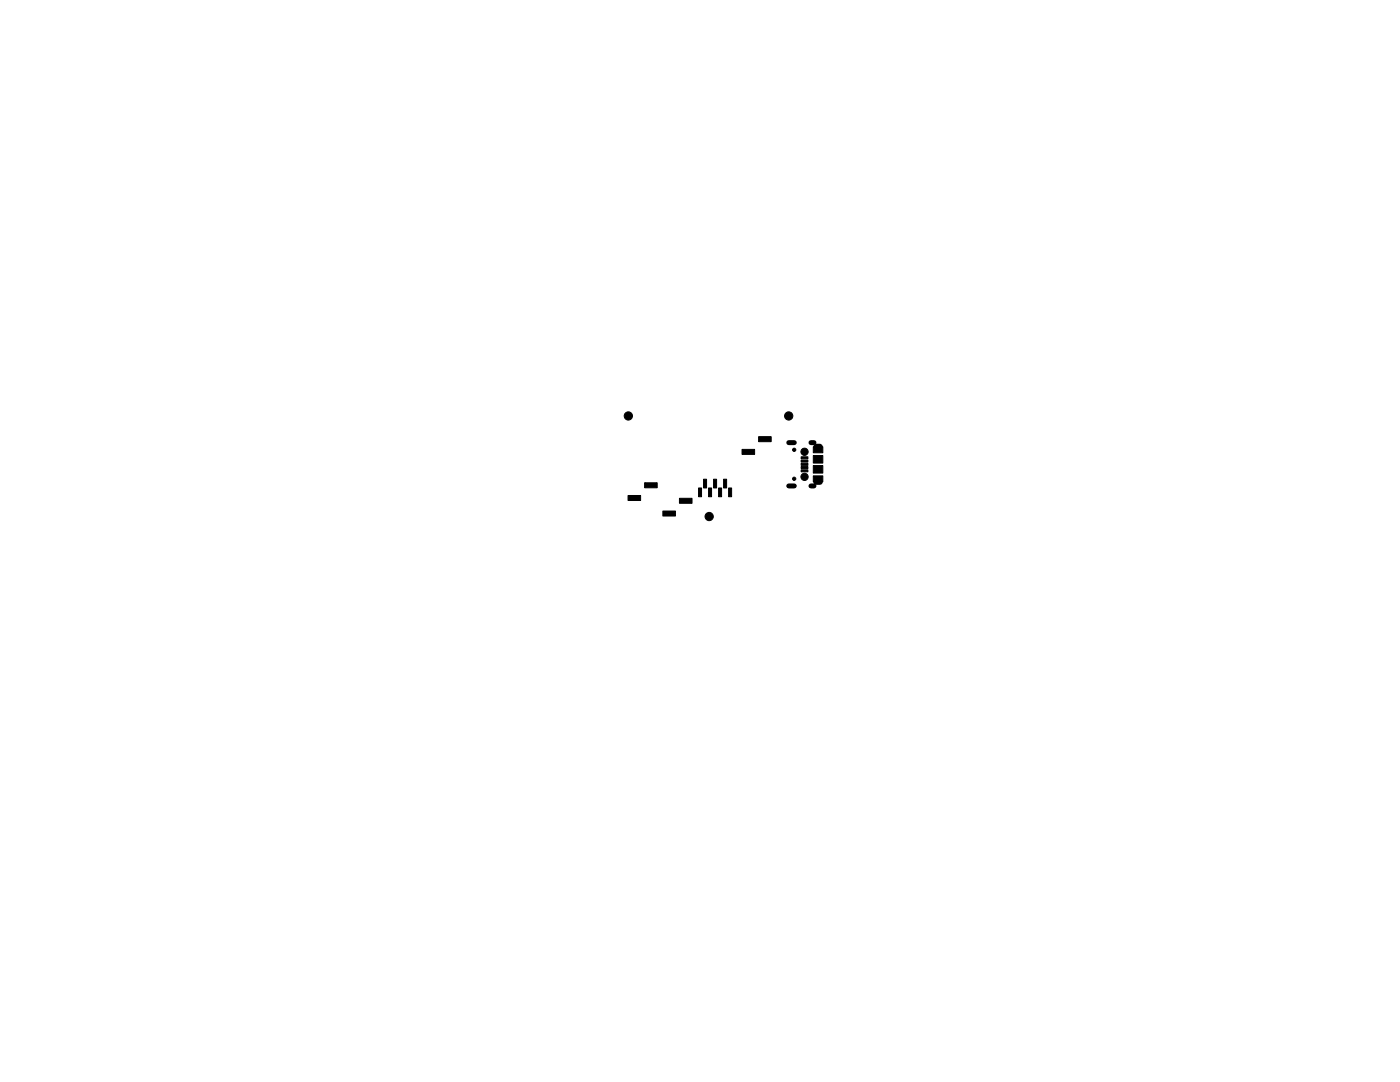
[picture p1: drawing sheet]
<svg xmlns="http://www.w3.org/2000/svg" width="279mm" height="216mm" viewBox="0 0 279 216" stroke-linecap="round" stroke-linejoin="round" font-family="sans-serif">
<g fill="#000" stroke="#000" stroke-width=".2">
<path d="M125.3 98.9h2.5v1h-2.5zM128.6 96.3h2.6v1h-2.6zM135.6 99.4h2.5v1h-2.5zM139.4 97.4h.6v1.7h-.6zM140.4 95.6h.6v1.8h-.6zM141.4 97.4h.6v1.7h-.6zM142.4 95.6h.6v1.8h-.6zM143.4 97.4h.6v1.7h-.6zM144.4 95.6h.6v1.8h-.6zM145.4 97.4h.6v1.7h-.6zM148.1 89.7h2.5v1h-2.5zM151.4 87.1h2.5v1h-2.5z"/>
<path d="M159.9 91.1h1.3v.4h-1.3zM159.9 91.8h1.3v.4h-1.3zM159.9 92.4h1.3v.4h-1.3zM159.9 93.1h1.3v.4h-1.3zM159.9 93.7h1.3v.4h-1.3zM162.3 95h1.9v1.1h-1.9zM162.3 92.9h1.9v1.5h-1.9zM162.3 90.9h1.9v1.5h-1.9zM162.3 89.1h1.9v1.3h-1.9zM132.3 102h2.5v1h-2.5z"/>
<circle cx="125.4" cy="83" r=".82"/>
<circle cx="157.4" cy="83" r=".82"/>
<circle cx="158.5" cy="95.5" r=".33"/>
<circle cx="158.5" cy="89.8" r=".33"/>
<circle cx="160.6" cy="95.1" r=".73"/>
<circle cx="160.6" cy="90.1" r=".73"/>
<circle cx="141.5" cy="103.1" r=".82"/>
</g>
<path d="M157.4 88.3h1.1M157.4 97h1.1M161.8 88.3h.6M161.8 97h.6" fill="none" stroke="#000" stroke-width="1"/>
<path d="M162.9 96.1h.7M162.9 89.1h.7" fill="none" stroke="#000" stroke-width="1.2"/>
</svg>
